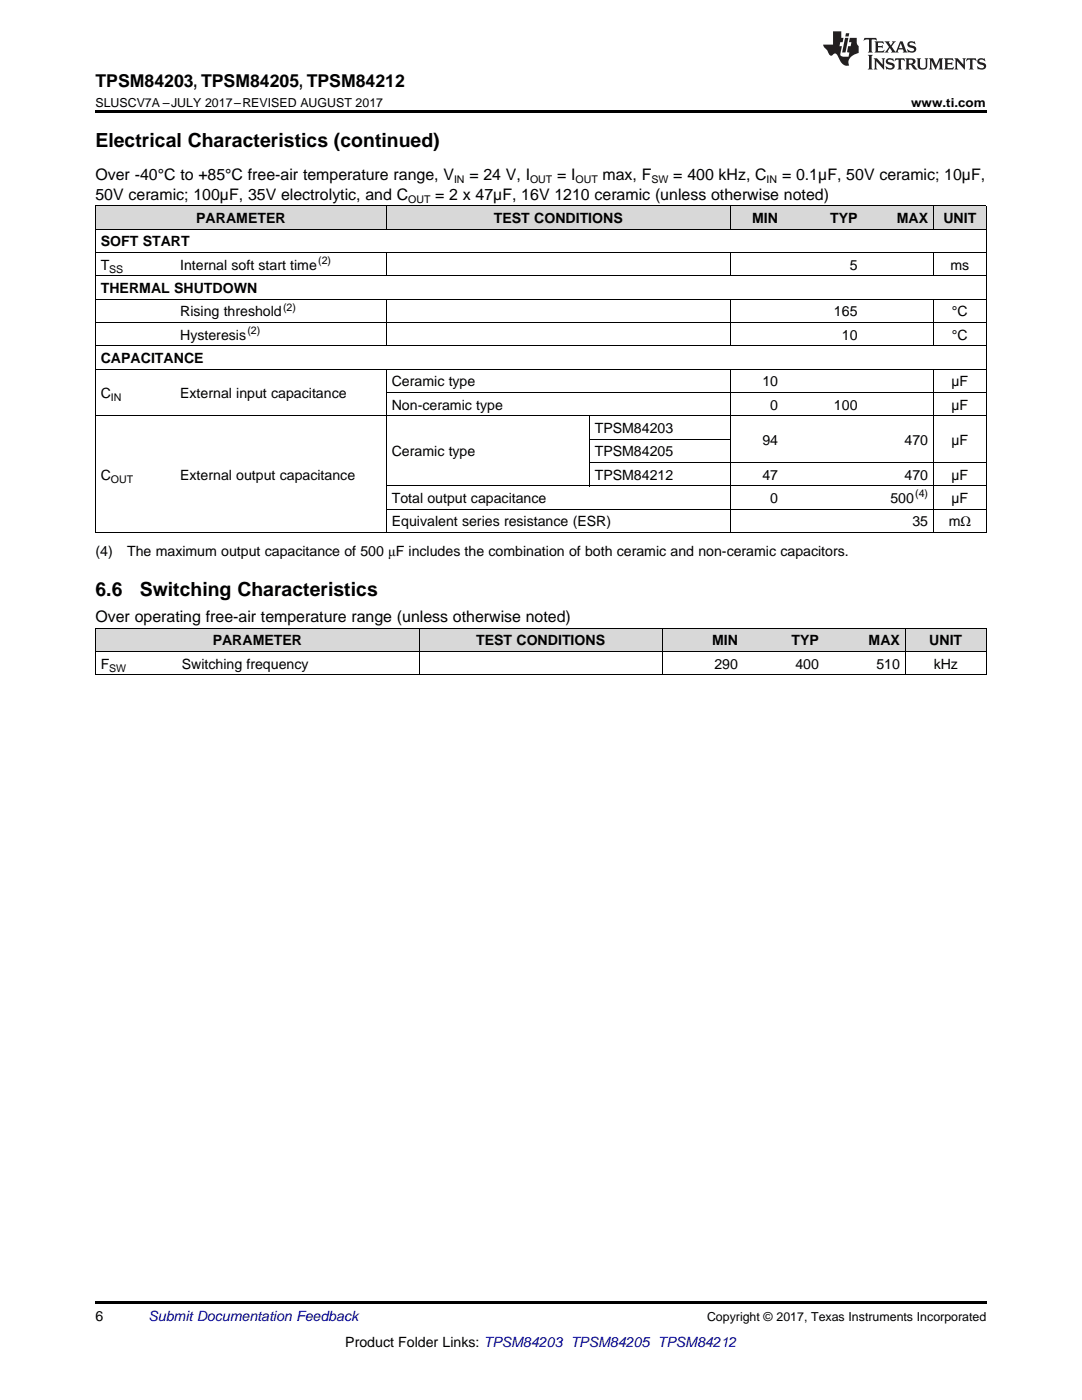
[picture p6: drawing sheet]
<svg xmlns="http://www.w3.org/2000/svg" width="216mm" height="279mm" viewBox="0 0 216 279" stroke-linecap="round" stroke-linejoin="round" font-family="sans-serif">
<defs><g id="words">
<g font-size="3.9">
<text x="19" y="29.3">Electrical Characteristics (continued)</text>
<text x="19" y="119">6.6</text>
<text x="27.9" y="119">Switching Characteristics</text>
</g>
<text font-size="3.5" x="19" y="17.3">TPSM84203, TPSM84205, TPSM84212</text>
<g font-size="3.2">
<text x="19" y="36">Over -40°C to +85°C free-air temperature range, V</text>
<text x="93.7" y="36">= 24 V, I</text>
<text x="111.2" y="36">= I</text>
<text x="120.2" y="36">max, F</text>
<text x="134.3" y="36">= 400 kHz, C</text>
<text x="156" y="36">= 0.1µF, 50V ceramic; 10µF,</text>
<text x="19" y="39.9">50V ceramic; 100µF, 35V electrolytic, and C</text>
<text x="86.9" y="39.9">= 2 x 47µF, 16V 1210 ceramic (unless otherwise noted)</text>
<text x="19" y="124.1">Over operating free-air temperature range (unless otherwise noted)</text>
</g>
<g font-size="2.8">
<text x="39.2" y="44.5">PARAMETER</text>
<text x="98.5" y="44.5">TEST CONDITIONS</text>
<text x="150.1" y="44.5">MIN</text>
<text x="165.6" y="44.5">TYP</text>
<text x="178.9" y="44.5">MAX</text>
<text x="188.2" y="44.5">UNIT</text>
<text x="20.1" y="49.2">SOFT START</text>
<text x="20.1" y="53.8">T</text>
<text x="35.9" y="53.8">Internal soft start time</text>
<text x="169.5" y="53.8">5</text>
<text x="189.7" y="53.8">ms</text>
<text x="20.1" y="58.5">THERMAL SHUTDOWN</text>
<text x="35.9" y="63.1">Rising threshold</text>
<text x="166.4" y="63.1">165</text>
<text x="189.9" y="63.1">°C</text>
<text x="35.9" y="67.8">Hysteresis</text>
<text x="168" y="67.8">10</text>
<text x="189.9" y="67.8">°C</text>
<text x="20.1" y="72.5">CAPACITANCE</text>
<text x="78.2" y="77.1">Ceramic type</text>
<text x="152.1" y="77.1">10</text>
<text x="189.9" y="77.1">µF</text>
<text x="20.1" y="79.4">C</text>
<text x="35.9" y="79.4">External input capacitance</text>
<text x="78.2" y="81.8">Non-ceramic type</text>
<text x="153.7" y="81.8">0</text>
<text x="166.4" y="81.8">100</text>
<text x="189.9" y="81.8">µF</text>
<text x="118.7" y="86.4">TPSM84203</text>
<text x="152.1" y="88.8">94</text>
<text x="180.5" y="88.8">470</text>
<text x="189.9" y="88.8">µF</text>
<text x="20.1" y="95.7">C</text>
<text x="35.9" y="95.7">External output capacitance</text>
<text x="78.2" y="91.1">Ceramic type</text>
<text x="118.7" y="91.1">TPSM84205</text>
<text x="118.7" y="95.7">TPSM84212</text>
<text x="152.1" y="95.7">47</text>
<text x="180.5" y="95.7">470</text>
<text x="189.9" y="95.7">µF</text>
<text x="78.2" y="100.4">Total output capacitance</text>
<text x="153.7" y="100.4">0</text>
<text x="177.7" y="100.4">500</text>
<text x="189.9" y="100.4">µF</text>
<text x="78.2" y="105.1">Equivalent series resistance (ESR)</text>
<text x="182.1" y="105.1">35</text>
<text x="189.3" y="105.1">mΩ</text>
<text x="19" y="110.9">(4)</text>
<text x="25.4" y="110.9">The maximum output capacitance of 500 μF includes the combination of both ceramic and non-ceramic capacitors.</text>
<text x="42.4" y="128.8">PARAMETER</text>
<text x="95" y="128.8">TEST CONDITIONS</text>
<text x="142.1" y="128.8">MIN</text>
<text x="157.9" y="128.8">TYP</text>
<text x="173.3" y="128.8">MAX</text>
<text x="185.4" y="128.8">UNIT</text>
<text x="20.1" y="133.5">F</text>
<text x="36.3" y="133.5">Switching frequency</text>
<text x="142.6" y="133.5">290</text>
<text x="158.7" y="133.5">400</text>
<text x="174.9" y="133.5">510</text>
<text x="186.3" y="133.5">kHz</text>
<text x="19" y="263.6">6</text>
<text x="68.9" y="268.9">Product Folder Links: TPSM84203 TPSM84205 TPSM84212</text>
</g>
<text font-size="2.8" fill="#0000c8" x="29.6" y="263.6">Submit Documentation Feedback</text>
<g font-size="2.5">
<text x="19" y="21.4">SLUSCV7A –JULY 2017–REVISED AUGUST 2017</text>
<text x="181.8" y="21.4">www.ti.com</text>
<text x="141.1" y="263.6">Copyright © 2017, Texas Instruments Incorporated</text>
</g>
<g font-size="2.1">
<text x="81.5" y="40.5">OUT</text>
<text x="90.6" y="36.6">IN</text>
<text x="105.8" y="36.6">OUT</text>
<text x="114.8" y="36.6">OUT</text>
<text x="130" y="36.6">SW</text>
<text x="153" y="36.6">IN</text>
<text x="63.5" y="52.7">(2)</text>
<text x="21.8" y="54.4">SS</text>
<text x="56.5" y="62">(2)</text>
<text x="49.4" y="66.7">(2)</text>
<text x="22.1" y="80">IN</text>
<text x="22.1" y="96.3">OUT</text>
<text x="182.6" y="99.3">(4)</text>
<text x="21.8" y="134">SW</text>
</g>
</g></defs>
<g fill="#d8d8d8">
<path d="M19 125.4h16.2v4.7h-16.2z"/>
<path d="M35.2 125.4h48.5v4.7h-48.5z"/>
<path d="M83.7 125.4h48.5v4.7h-48.5z"/>
<path d="M132.2 125.4h16.1v4.7h-16.1z"/>
<path d="M148.3 125.4h16.2v4.7h-16.2z"/>
<path d="M164.5 125.4h16.2v4.7h-16.2z"/>
<path d="M180.7 125.4h16.1v4.7h-16.1z"/>
<path d="M19 41.1h15.9v4.7h-15.9z"/>
<path d="M34.9 41.1h42.2v4.7h-42.2z"/>
<path d="M77.1 41.1h40.5v4.7h-40.5z"/>
<path d="M117.6 41.1h28.2v4.7h-28.2z"/>
<path d="M145.8 41.1h10.6v4.7h-10.6z"/>
<path d="M156.4 41.1h15.8v4.7h-15.8z"/>
<path d="M172.2 41.1h14.1v4.7h-14.1z"/>
<path d="M186.3 41.1h10.5v4.7h-10.5z"/>
</g>
<g fill="#000">
<path d="M19 22h177.8v.5h-177.8zM19 106.3h.2zM77 106.3h.1zM117.5 106.3h.1zM145.7 106.3h.1zM186.2 106.3h.1zM196.7 106.3h.1zM19 134.7h.2zM83.6 134.7h.1zM132.1 134.7h.1zM180.6 134.7h.1zM196.7 134.7h.1z"/>
<path d="M19 259.7h177.8v.5h-177.8z"/>
</g>
<g fill="none" stroke="#000" stroke-width=".2">
<path d="M19 59.7h177.8M19 55.1h177.8M19 50.4h177.8M19 45.7h177.8M19 41.1h177.8M19.1 41.1v65.2M77.1 41.1v4.7M77.1 50.4v4.7M77.1 59.7v9.4M145.7 41.1v4.7M145.7 50.4v4.7M145.7 59.7v9.4"/>
<path d="M186.2 41.1v4.7M186.2 50.4v4.7M186.2 59.7v9.4M196.8 41.1v65.2M19 73.7h177.8M19 69h177.8M19 64.4h177.8M77.1 73.7v32.6M77.1 78.3h119.7M145.7 73.7v32.6M186.2 73.7v32.6M19 83h177.8"/>
<path d="M77.1 97h119.7M117.6 83v14M117.6 92.3h79.2M117.6 87.6h28.2M19 106.3h177.8M77.1 101.6h119.7M19 134.7h177.8M19 130h177.8M19 125.4h177.8M19.1 125.4v9.3M83.6 125.4v9.3M132.1 125.4v9.3"/>
<path d="M180.6 125.4v9.3M196.8 125.4v9.3"/>
</g>
<g fill="#231f20">
<path d="M172.5 7.6l-.1 .5 .4-.2h.6v.1v2.1l-.2 .4h.9l-.2-.4v-2.1l.1-.1h.5l.5 .2-.2-.5zM174.5 8.3l.2 .3v1.5l-.2 .4h1.8l.2-.6a1.04 1.04 0 0 1-1.3 .2v-.7h.6l.3 .2v-.6l-.3 .2h-.6v-.6l.8-.1 .4 .3-.2-.5zM176.5 8.3l.9 1.1-.9 1.1h.8l-.2-.2 .4-.7 .5 .7-.2 .2h1.5l-.2-.2 .2-.4h.9l.1 .4-.2 .2h1l-.3-.3-.7-1.9h-.5l-.9 2-.8-1 .9-1h-.8l.1 .3-.4 .5-.3-.6 .1-.2zM179.7 8.6l.4 1h-.7zM181.3 8.4a.63 .63 0 0 0-.2 .7 .63 .63 0 0 0 .6 .4l.6 .2 .1 .2a.75 .75 0 0 1-.7 .4 .75 .75 0 0 1-.6-.5l.1 .7 .1-.1a1.11 1.11 0 0 0 1.5-.6 1.13 1.13 0 0 0-1.2-.8l-.1-.4a1.04 1.04 0 0 1 1.2 .2l-.2-.5-.2 .1-.4-.2zM173.2 10.9l.2 .4v2.2l-.2 .4h1l-.3-.4v-2.2l.3-.4zM174.3 11.6l.3 .4v1.5l-.3 .4h.8l-.2-.4v-1.3l1.5 1.7v-1.9l.2-.4h-.7l.2 .4v.9l-1.1-1.3zM177 11.8a.62 .62 0 0 0-.2 .7 .62 .62 0 0 0 .6 .4l.6 .1 .1 .3a.76 .76 0 0 1-.7 .3 .76 .76 0 0 1-.7-.4l.2 .7 .1-.1a1.11 1.11 0 0 0 1.5-.6 1.13 1.13 0 0 0-1.2-.8l-.1-.4a1.04 1.04 0 0 1 1.2 .2l-.2-.6-.2 .1-.5-.1zM178.7 11.6l-.2 .6a.61 .61 0 0 1 .8-.3v1.6l-.2 .4h.9l-.2-.4v-1.6a.63 .63 0 0 1 .7 .3l-.1-.6zM180.6 11.6l.3 .4v1.5l-.3 .4h1l-.2-.2-.1-.8 .6 .2a.76 .76 0 0 0 1.2 .7l-1-1a.58 .58 0 0 0 .6-.5 .58 .58 0 0 0-.5-.6zM181.4 11.9h.1a.45 .45 0 0 1 .5 .1 .45 .45 0 0 1 .1 .5l-.8 .2zM182.9 11.6l.2 .2a2.17 2.17 0 0 0 .3 1.9 .99 .99 0 0 0 1.6-.6v-1.1l.2-.4h-.7l.2 .2a1.92 1.92 0 0 1-.2 1.8 .6 .6 0 0 1-.9-.5v-1.1l.2-.4zM185.4 11.6l.2 .4v1.5l-.2 .4h.7l-.2-.4v-1.4l.8 1.8 .8-1.8v1.4l-.2 .4h.9l-.2-.4v-1.5l.2-.4h-.8l-.6 1.5-.6-1.5zM188.4 11.6l.2 .4v1.5l-.2 .4h1.8l.1-.6a1.04 1.04 0 0 1-1.2 .1v-.6h.5l.4 .2v-.6l-.4 .2h-.5v-.7h.8l.3 .3-.1-.6zM190.5 11.6l.2 .4v1.5l-.2 .4h.7l-.2-.4v-1.3l1.5 1.7v-1.9l.2-.4h-.7l.2 .4v.9l-1.1-1.3zM192.9 11.6l-.1 .6a.61 .61 0 0 1 .7-.3l.1 1.6-.3 .4h1l-.3-.4 .1-1.6a.63 .63 0 0 1 .7 .3l-.1-.6zM195.2 11.8a.62 .62 0 0 0-.2 .7 .62 .62 0 0 0 .6 .4l.6 .1 .1 .3a.76 .76 0 0 1-.7 .3 .76 .76 0 0 1-.6-.4l.1 .7 .1-.1a1.11 1.11 0 0 0 1.6-.6 1.13 1.13 0 0 0-1.3-.8l-.1-.4a1.04 1.04 0 0 1 1.2 .2l-.1-.6-.2 .1-.5-.1z"/>
<path d="M166.2 6.3v2.6h-1.9v.4l.8 .9a.91 .91 0 0 0 1 .8 .56 .56 0 0 1 .5-.3 .56 .56 0 0 1 .5 .3l.4 .8a1.53 1.53 0 0 0 1.9 1.2 1.54 1.54 0 0 1 1-2.1l.9-.3v-1.4a1.52 1.52 0 0 1-.4-1.6h-1.3l-.2 .8h.5l-.2 .8h-.5l-.1 1v.2l.4 .1-.2 .8a1.93 1.93 0 0 1-1.6-.3l.3-1.8h-.5l.2-.8h.4l.2-.8h-.4v-1.3zM168.6 7.6l-.6 2.9h.7l.6-2.9zM168.8 6.6l-.1 .7h.6l.2-.7z"/>
</g>
<use href="#words"/>
</svg>
